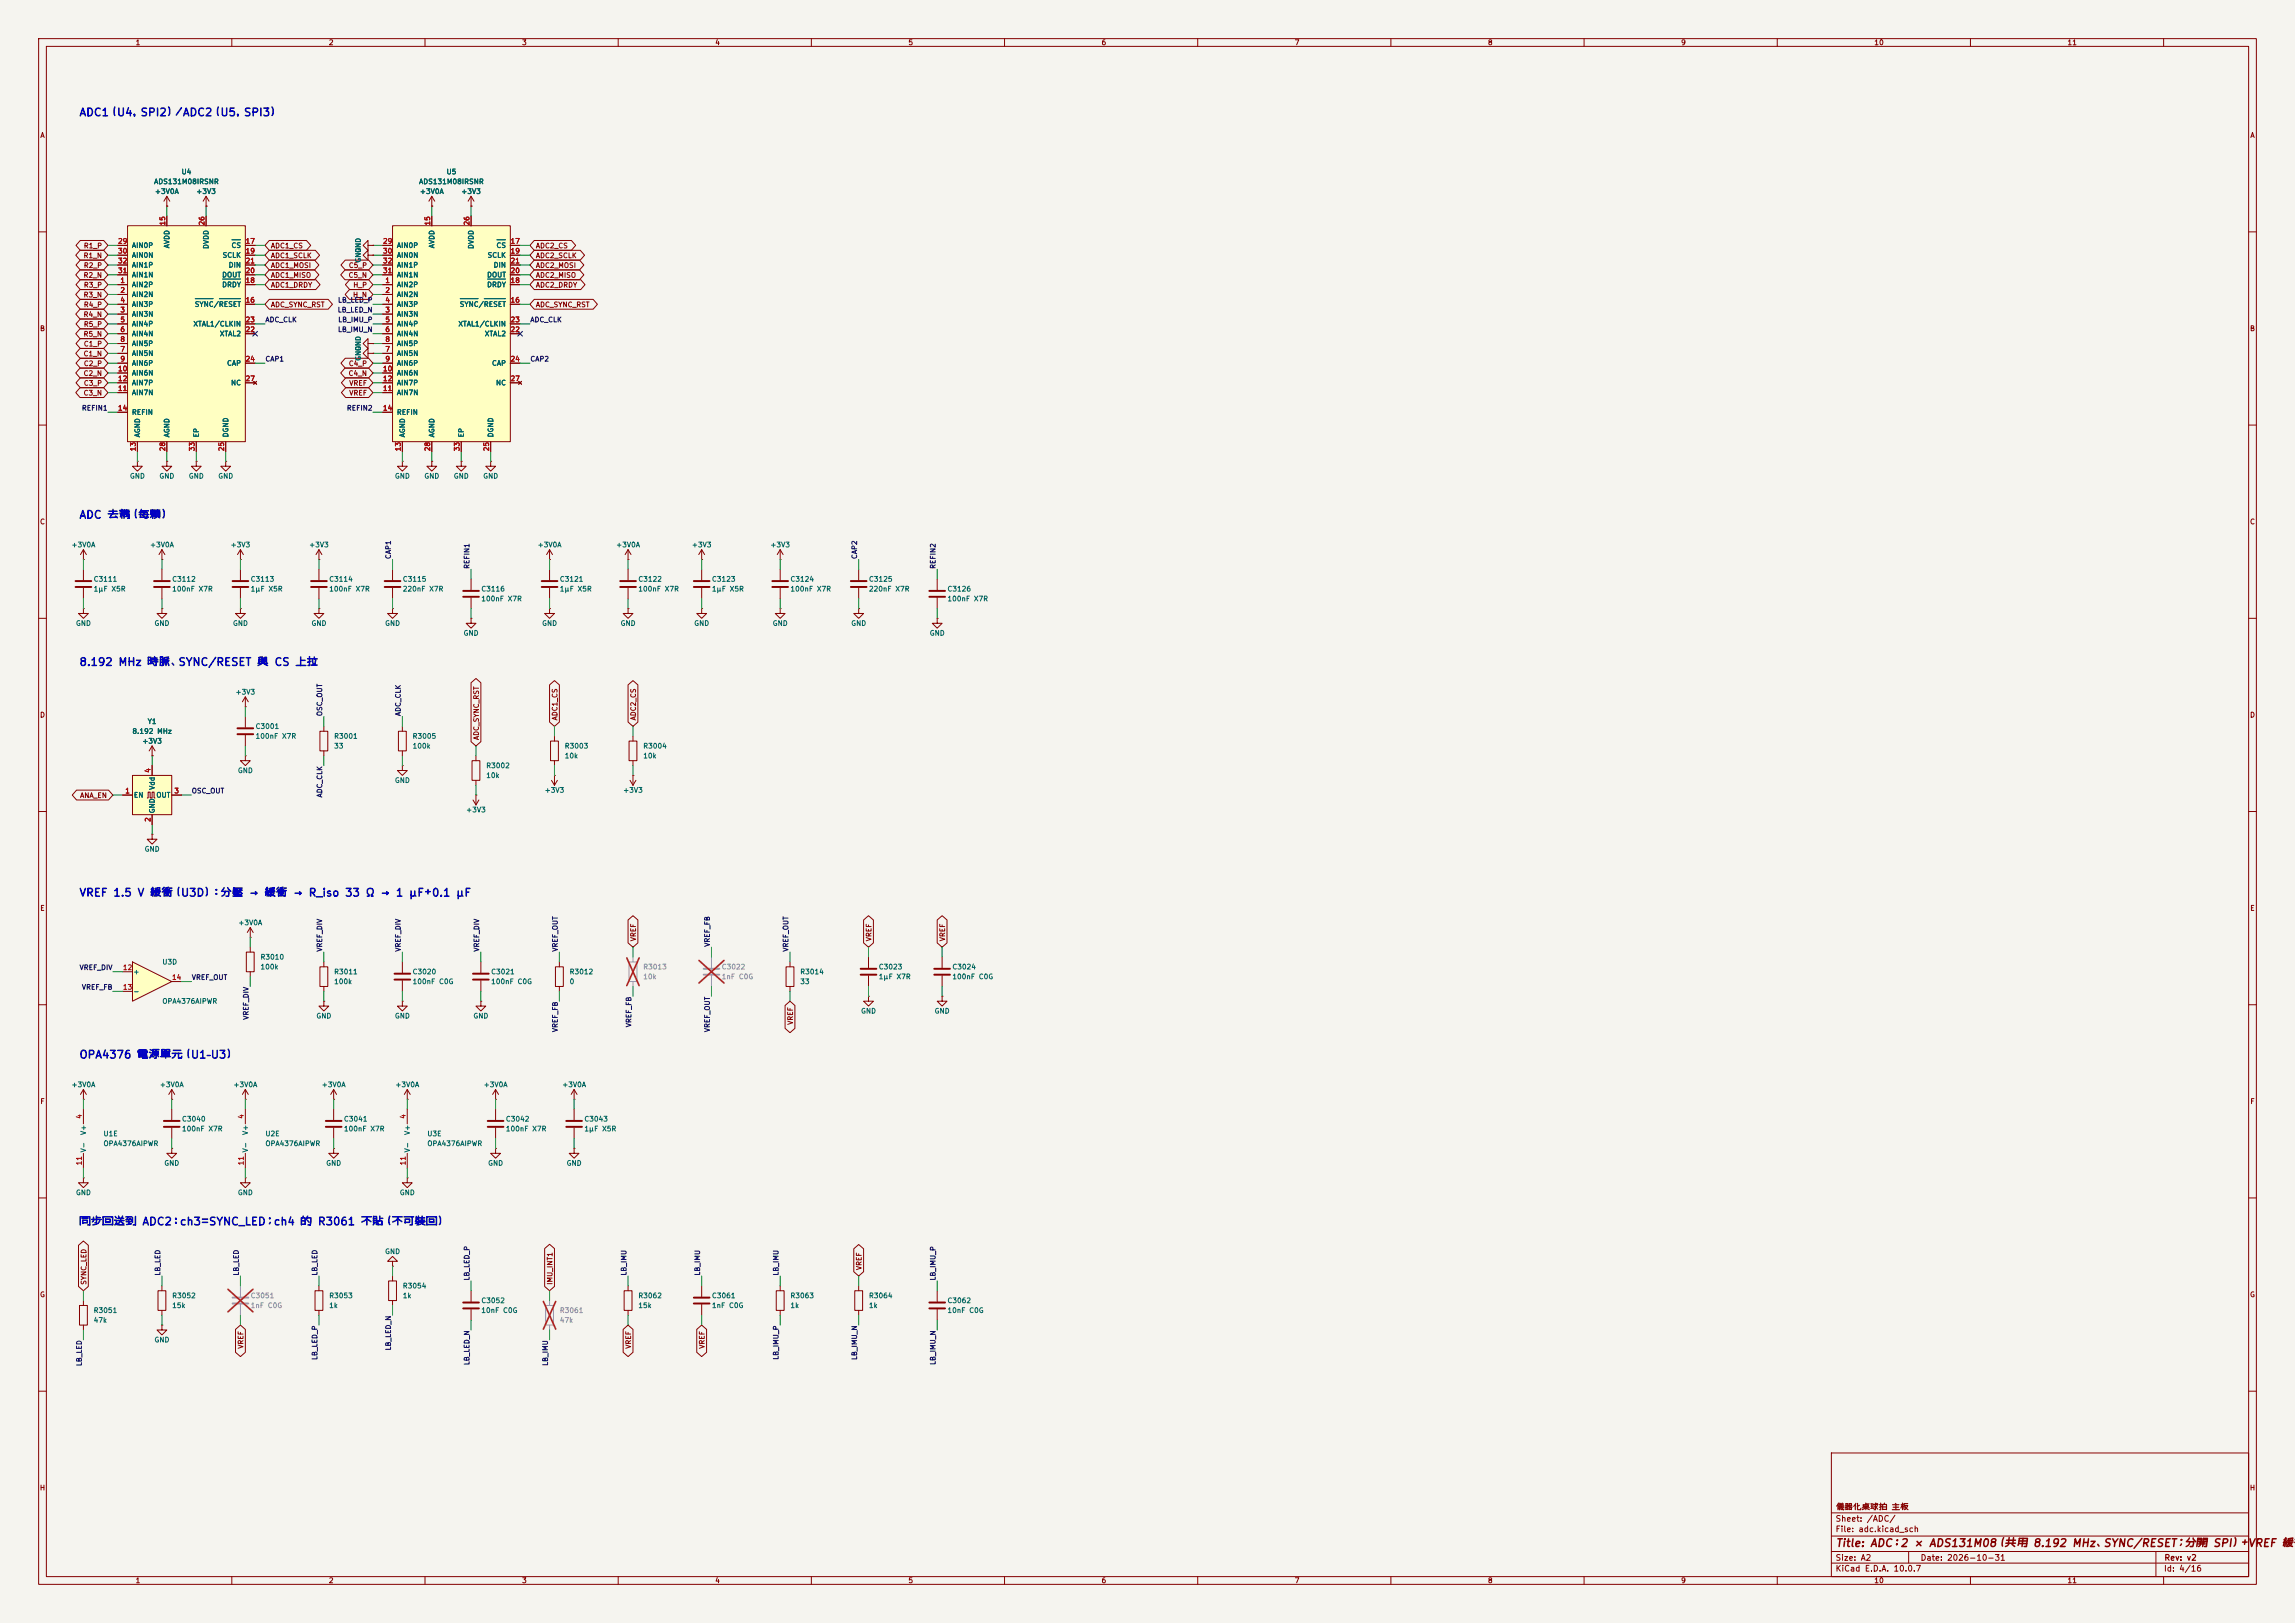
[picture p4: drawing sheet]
<svg xmlns="http://www.w3.org/2000/svg" width="594mm" height="420mm" viewBox="0 0 594 420" stroke-linecap="round" stroke-linejoin="round" font-family="sans-serif">
<defs><g id="words">
<g font-size="2" fill="#0000c2">
<text x="20.4" y="30.6">ADC1（U4，SPI2）／ADC2（U5，SPI3）</text>
<text x="20.4" y="134.7">ADC 去耦（每顆）</text>
<text x="20.4" y="172.8">8.192 MHz 時脈、SYNC/RESET 與 CS 上拉</text>
<text x="20.4" y="232.5">VREF 1.5 V 緩衝（U3D）：分壓 → 緩衝 → R_iso 33 Ω → 1 µF＋0.1 µF</text>
<text x="20.4" y="274.4">OPA4376 電源單元（U1–U3）</text>
<text x="20.4" y="317.6">同步回送到 ADC2：ch3＝SYNC_LED；ch4 的 R3061 不貼（不可裝回）</text>
</g>
<text font-size="2" fill="#840000" x="475" y="400.8">Title: ADC：2 × ADS131M08（共用 8.192 MHz、SYNC/RESET；分開 SPI）＋VREF 緩衝</text>
<g font-size="1.5" fill="#840000">
<text x="475" y="394.1">Sheet: /ADC/</text>
<text x="475.1" y="391.1">儀器化桌球拍 主板</text>
<text x="475" y="396.8">File: adc.kicad_sch</text>
<text x="475" y="407">KiCad E.D.A. 10.0.7</text>
<text x="475" y="404.2">Size: A2</text>
<text x="497" y="404.2">Date: 2026-10-31</text>
<text x="560" y="407">Id: 4/16</text>
<text x="560.1" y="404.2">Rev: v2</text>
</g>
<g font-size="1.3" fill="#840000">
<text x="35" y="12">1</text>
<text x="85" y="12">2</text>
<text x="135" y="12">3</text>
<text x="185" y="12">4</text>
<text x="235" y="12">5</text>
<text x="285" y="12">6</text>
<text x="335" y="12">7</text>
<text x="385" y="12">8</text>
<text x="435" y="12">9</text>
<text x="485" y="12">10</text>
<text x="535" y="12">11</text>
<text x="10.3" y="36">A</text>
<text x="582.3" y="36">A</text>
<text x="21.6" y="64.6">R1_P</text>
<text x="70" y="64.6">ADC1_CS</text>
<text x="138.6" y="64.6">ADC2_CS</text>
<text x="21.5" y="67.1">R1_N</text>
<text x="21.6" y="69.6">R2_P</text>
<text x="70" y="67.1">ADC1_SCLK</text>
<text x="70" y="69.6">ADC1_MOSI</text>
<text x="90.1" y="69.6">C5_P</text>
<text x="138.6" y="67.1">ADC2_SCLK</text>
<text x="138.6" y="69.6">ADC2_MOSI</text>
<text x="21.5" y="72.2">R2_N</text>
<text x="21.5" y="77.3">R3_N</text>
<text x="21.6" y="74.7">R3_P</text>
<text x="70" y="72.2">ADC1_MISO</text>
<text x="70" y="74.7">ADC1_DRDY</text>
<text x="90.1" y="72.2">C5_N</text>
<text x="91.2" y="77.3">H_N</text>
<text x="91.3" y="74.7">H_P</text>
<text x="138.6" y="72.2">ADC2_MISO</text>
<text x="138.6" y="74.7">ADC2_DRDY</text>
<text x="21.5" y="82.3">R4_N</text>
<text x="21.6" y="79.8">R4_P</text>
<text x="70" y="79.8">ADC_SYNC_RST</text>
<text x="138.6" y="79.8">ADC_SYNC_RST</text>
<text x="10.2" y="86">B</text>
<text x="21.5" y="87.4">R5_N</text>
<text x="21.6" y="84.9">R5_P</text>
<text x="21.6" y="90">C1_P</text>
<text x="582.2" y="86">B</text>
<text x="21.5" y="92.5">C1_N</text>
<text x="21.6" y="95">C2_P</text>
<text x="90.1" y="95">C4_P</text>
<text x="21.5" y="97.6">C2_N</text>
<text x="21.6" y="100.1">C3_P</text>
<text x="90.1" y="97.6">C4_N</text>
<text x="90.3" y="100.1">VREF</text>
<text x="21.5" y="102.7">C3_N</text>
<text x="90.3" y="102.7">VREF</text>
<text x="10.2" y="136">C</text>
<text x="582.2" y="136">C</text>
<text x="10.2" y="186">D</text>
<text x="582.2" y="186">D</text>
<text x="124.2" y="191.6" transform="rotate(-90 124.2 191.6)">ADC_SYNC_RST</text>
<text x="144.6" y="186.6" transform="rotate(-90 144.6 186.6)">ADC1_CS</text>
<text x="164.9" y="186.6" transform="rotate(-90 164.9 186.6)">ADC2_CS</text>
<text x="20.6" y="206.8">ANA_EN</text>
<text x="10.3" y="236">E</text>
<text x="582.3" y="236">E</text>
<text x="164.9" y="243.7" transform="rotate(-90 164.9 243.7)">VREF</text>
<text x="225.8" y="243.7" transform="rotate(-90 225.8 243.7)">VREF</text>
<text x="244.9" y="243.7" transform="rotate(-90 244.9 243.7)">VREF</text>
<text x="205.5" y="265.3" transform="rotate(-90 205.5 265.3)">VREF</text>
<text x="10.3" y="286">F</text>
<text x="582.3" y="286">F</text>
<text x="223.3" y="328.8" transform="rotate(-90 223.3 328.8)">VREF</text>
<text x="10.2" y="336">G</text>
<text x="22.6" y="332.6" transform="rotate(-90 22.6 332.6)">SYNC_LED</text>
<text x="143.3" y="332.6" transform="rotate(-90 143.3 332.6)">IMU_INT1</text>
<text x="582.2" y="336">G</text>
<text x="63.3" y="349.2" transform="rotate(-90 63.3 349.2)">VREF</text>
<text x="163.6" y="349.2" transform="rotate(-90 163.6 349.2)">VREF</text>
<text x="182.7" y="349.2" transform="rotate(-90 182.7 349.2)">VREF</text>
<text x="10.2" y="386">H</text>
<text x="582.2" y="386">H</text>
<text x="35" y="410">1</text>
<text x="85" y="410">2</text>
<text x="135" y="410">3</text>
<text x="185" y="410">4</text>
<text x="235" y="410">5</text>
<text x="285" y="410">6</text>
<text x="335" y="410">7</text>
<text x="385" y="410">8</text>
<text x="435" y="410">9</text>
<text x="485" y="410">10</text>
<text x="535" y="410">11</text>
</g>
<g font-size="1.3" fill="#006464">
<text x="39.8" y="48">ADS131M08IRSNR</text>
<text x="46.9" y="45.4">U4</text>
<text x="108.3" y="48">ADS131M08IRSNR</text>
<text x="115.4" y="45.4">U5</text>
<text x="40" y="50.5">+3V0A</text>
<text x="50.7" y="50.5">+3V3</text>
<text x="108.5" y="50.5">+3V0A</text>
<text x="119.3" y="50.5">+3V3</text>
<text x="34" y="64.5">AIN0P</text>
<text x="44.1" y="64.4" transform="rotate(-90 44.1 64.4)">AVDD</text>
<text x="54.3" y="64.6" transform="rotate(-90 54.3 64.6)">DVDD</text>
<text x="59.8" y="64.5">CS</text>
<text x="93.7" y="65.6" transform="rotate(-90 93.7 65.6)">GND</text>
<text x="102.6" y="64.5">AIN0P</text>
<text x="112.7" y="64.4" transform="rotate(-90 112.7 64.4)">AVDD</text>
<text x="122.9" y="64.6" transform="rotate(-90 122.9 64.6)">DVDD</text>
<text x="128.4" y="64.5">CS</text>
<text x="34" y="67">AIN0N</text>
<text x="34" y="69.5">AIN1P</text>
<text x="57.5" y="67">SCLK</text>
<text x="59.1" y="69.5">DIN</text>
<text x="102.6" y="67">AIN0N</text>
<text x="102.6" y="69.5">AIN1P</text>
<text x="126.1" y="67">SCLK</text>
<text x="127.6" y="69.5">DIN</text>
<text x="34" y="74.6">AIN2P</text>
<text x="34" y="77.2">AIN2N</text>
<text x="34" y="72.1">AIN1N</text>
<text x="57.4" y="74.6">DRDY</text>
<text x="57.4" y="72.1">DOUT</text>
<text x="102.6" y="74.6">AIN2P</text>
<text x="102.6" y="77.2">AIN2N</text>
<text x="102.6" y="72.1">AIN1N</text>
<text x="125.9" y="74.6">DRDY</text>
<text x="125.9" y="72.1">DOUT</text>
<text x="34" y="82.2">AIN3N</text>
<text x="34" y="79.7">AIN3P</text>
<text x="50.3" y="79.7">SYNC/RESET</text>
<text x="102.6" y="82.2">AIN3N</text>
<text x="102.6" y="79.7">AIN3P</text>
<text x="118.9" y="79.7">SYNC/RESET</text>
<text x="34" y="84.8">AIN4P</text>
<text x="34" y="87.3">AIN4N</text>
<text x="34" y="89.9">AIN5P</text>
<text x="49.9" y="84.8">XTAL1/CLKIN</text>
<text x="56.8" y="87.3">XTAL2</text>
<text x="102.6" y="84.8">AIN4P</text>
<text x="102.6" y="87.3">AIN4N</text>
<text x="102.6" y="89.9">AIN5P</text>
<text x="118.5" y="84.8">XTAL1/CLKIN</text>
<text x="125.3" y="87.3">XTAL2</text>
<text x="34" y="92.4">AIN5N</text>
<text x="34" y="94.9">AIN6P</text>
<text x="58.6" y="94.9">CAP</text>
<text x="93.7" y="91" transform="rotate(-90 93.7 91)">GND</text>
<text x="102.6" y="92.4">AIN5N</text>
<text x="102.6" y="94.9">AIN6P</text>
<text x="127.2" y="94.9">CAP</text>
<text x="34" y="97.5">AIN6N</text>
<text x="34" y="100">AIN7P</text>
<text x="59.7" y="100">NC</text>
<text x="102.6" y="97.5">AIN6N</text>
<text x="102.6" y="100">AIN7P</text>
<text x="128.2" y="100">NC</text>
<text x="34" y="102.6">AIN7N</text>
<text x="34" y="107.6">REFIN</text>
<text x="102.6" y="102.6">AIN7N</text>
<text x="102.6" y="107.6">REFIN</text>
<text x="36.5" y="113.3" transform="rotate(-90 36.5 113.3)">AGND</text>
<text x="44.1" y="113.3" transform="rotate(-90 44.1 113.3)">AGND</text>
<text x="51.8" y="113.3" transform="rotate(-90 51.8 113.3)">EP</text>
<text x="59.4" y="113.3" transform="rotate(-90 59.4 113.3)">DGND</text>
<text x="105.1" y="113.3" transform="rotate(-90 105.1 113.3)">AGND</text>
<text x="112.7" y="113.3" transform="rotate(-90 112.7 113.3)">AGND</text>
<text x="120.3" y="113.3" transform="rotate(-90 120.3 113.3)">EP</text>
<text x="128" y="113.3" transform="rotate(-90 128 113.3)">DGND</text>
<text x="33.5" y="124.2">GND</text>
<text x="41.1" y="124.2">GND</text>
<text x="48.7" y="124.2">GND</text>
<text x="56.4" y="124.2">GND</text>
<text x="102.1" y="124.2">GND</text>
<text x="109.7" y="124.2">GND</text>
<text x="117.3" y="124.2">GND</text>
<text x="124.9" y="124.2">GND</text>
<text x="18.4" y="141.9">+3V0A</text>
<text x="38.7" y="141.9">+3V0A</text>
<text x="59.6" y="141.9">+3V3</text>
<text x="79.9" y="141.9">+3V3</text>
<text x="139" y="141.9">+3V0A</text>
<text x="159.3" y="141.9">+3V0A</text>
<text x="178.9" y="141.9">+3V3</text>
<text x="199.3" y="141.9">+3V3</text>
<text x="24.1" y="150.8">C3111</text>
<text x="24.1" y="153.4">1µF X5R</text>
<text x="44.4" y="150.8">C3112</text>
<text x="44.4" y="153.4">100nF X7R</text>
<text x="64.8" y="150.8">C3113</text>
<text x="64.8" y="153.4">1µF X5R</text>
<text x="85.1" y="150.8">C3114</text>
<text x="85.1" y="153.4">100nF X7R</text>
<text x="104.1" y="150.8">C3115</text>
<text x="104.1" y="153.4">220nF X7R</text>
<text x="124.4" y="153.4">C3116</text>
<text x="124.4" y="155.9">100nF X7R</text>
<text x="144.8" y="150.8">C3121</text>
<text x="144.8" y="153.4">1µF X5R</text>
<text x="165.1" y="150.8">C3122</text>
<text x="165.1" y="153.4">100nF X7R</text>
<text x="184.1" y="150.8">C3123</text>
<text x="184.1" y="153.4">1µF X5R</text>
<text x="204.5" y="150.8">C3124</text>
<text x="204.5" y="153.4">100nF X7R</text>
<text x="224.8" y="150.8">C3125</text>
<text x="224.8" y="153.4">220nF X7R</text>
<text x="245.1" y="153.4">C3126</text>
<text x="245.1" y="155.9">100nF X7R</text>
<text x="19.5" y="162.3">GND</text>
<text x="39.8" y="162.3">GND</text>
<text x="60.2" y="162.3">GND</text>
<text x="80.5" y="162.3">GND</text>
<text x="99.5" y="162.3">GND</text>
<text x="119.9" y="164.8">GND</text>
<text x="140.2" y="162.3">GND</text>
<text x="160.5" y="162.3">GND</text>
<text x="179.5" y="162.3">GND</text>
<text x="199.9" y="162.3">GND</text>
<text x="220.2" y="162.3">GND</text>
<text x="240.5" y="164.8">GND</text>
<text x="60.8" y="180">+3V3</text>
<text x="34.1" y="190.2">8.192 MHz</text>
<text x="38.1" y="187.7">Y1</text>
<text x="66" y="188.9">C3001</text>
<text x="66" y="191.5">100nF X7R</text>
<text x="86.3" y="191.5">R3001</text>
<text x="106.7" y="191.5">R3005</text>
<text x="36.7" y="192.7">+3V3</text>
<text x="86.3" y="194">33</text>
<text x="106.7" y="194">100k</text>
<text x="146" y="194">R3003</text>
<text x="146" y="196.5">10k</text>
<text x="166.4" y="194">R3004</text>
<text x="166.4" y="196.5">10k</text>
<text x="61.4" y="200.4">GND</text>
<text x="102.1" y="202.9">GND</text>
<text x="125.7" y="199.1">R3002</text>
<text x="125.7" y="201.6">10k</text>
<text x="34.5" y="206.7">EN</text>
<text x="40.3" y="204.5" transform="rotate(-90 40.3 204.5)">Vdd</text>
<text x="40.3" y="206.7">OUT</text>
<text x="140.8" y="205.4">+3V3</text>
<text x="161.2" y="205.4">+3V3</text>
<text x="40.3" y="210.6" transform="rotate(-90 40.3 210.6)">GND</text>
<text x="120.5" y="210.5">+3V3</text>
<text x="37.3" y="220.7">GND</text>
<text x="61.6" y="239.7">+3V0A</text>
<text x="41.9" y="249.9">U3D</text>
<text x="67.3" y="248.6">R3010</text>
<text x="67.3" y="251.2">100k</text>
<text x="227.3" y="251.2">C3023</text>
<text x="246.4" y="251.2">C3024</text>
<text x="34.4" y="252.4">+</text>
<text x="34.4" y="257.5">-</text>
<text x="86.3" y="252.4">R3011</text>
<text x="86.3" y="255">100k</text>
<text x="106.7" y="252.4">C3020</text>
<text x="106.7" y="255">100nF C0G</text>
<text x="127" y="252.4">C3021</text>
<text x="127" y="255">100nF C0G</text>
<text x="147.3" y="252.4">R3012</text>
<text x="147.3" y="255">0</text>
<text x="207" y="252.4">R3014</text>
<text x="207" y="255">33</text>
<text x="227.3" y="253.7">1µF X7R</text>
<text x="246.4" y="253.7">100nF C0G</text>
<text x="41.9" y="260">OPA4376AIPWR</text>
<text x="81.8" y="263.9">GND</text>
<text x="102.1" y="263.9">GND</text>
<text x="122.4" y="263.9">GND</text>
<text x="222.7" y="262.6">GND</text>
<text x="241.8" y="262.6">GND</text>
<text x="18.4" y="281.6">+3V0A</text>
<text x="41.2" y="281.6">+3V0A</text>
<text x="60.3" y="281.6">+3V0A</text>
<text x="83.1" y="281.6">+3V0A</text>
<text x="102.2" y="281.6">+3V0A</text>
<text x="125.1" y="281.6">+3V0A</text>
<text x="145.4" y="281.6">+3V0A</text>
<text x="22.6" y="293.8" transform="rotate(-90 22.6 293.8)">V+</text>
<text x="47" y="290.5">C3040</text>
<text x="47" y="293.1">100nF X7R</text>
<text x="64.5" y="293.8" transform="rotate(-90 64.5 293.8)">V+</text>
<text x="88.9" y="290.5">C3041</text>
<text x="88.9" y="293.1">100nF X7R</text>
<text x="106.4" y="293.8" transform="rotate(-90 106.4 293.8)">V+</text>
<text x="130.8" y="290.5">C3042</text>
<text x="130.8" y="293.1">100nF X7R</text>
<text x="151.1" y="290.5">C3043</text>
<text x="151.1" y="293.1">1µF X5R</text>
<text x="22.6" y="298.3" transform="rotate(-90 22.6 298.3)">V-</text>
<text x="26.7" y="294.3">U1E</text>
<text x="26.7" y="296.9">OPA4376AIPWR</text>
<text x="64.5" y="298.3" transform="rotate(-90 64.5 298.3)">V-</text>
<text x="68.6" y="294.3">U2E</text>
<text x="68.6" y="296.9">OPA4376AIPWR</text>
<text x="106.4" y="298.3" transform="rotate(-90 106.4 298.3)">V-</text>
<text x="110.5" y="294.3">U3E</text>
<text x="110.5" y="296.9">OPA4376AIPWR</text>
<text x="42.4" y="302">GND</text>
<text x="84.3" y="302">GND</text>
<text x="126.2" y="302">GND</text>
<text x="146.5" y="302">GND</text>
<text x="19.5" y="309.6">GND</text>
<text x="61.4" y="309.6">GND</text>
<text x="103.3" y="309.6">GND</text>
<text x="99.5" y="324.8">GND</text>
<text x="104.1" y="333.7">R3054</text>
<text x="24.1" y="340.1">R3051</text>
<text x="44.4" y="336.2">R3052</text>
<text x="44.4" y="338.8">15k</text>
<text x="85.1" y="336.2">R3053</text>
<text x="85.1" y="338.8">1k</text>
<text x="104.1" y="336.2">1k</text>
<text x="124.4" y="337.5">C3052</text>
<text x="124.4" y="340.1">10nF C0G</text>
<text x="165.1" y="336.2">R3062</text>
<text x="165.1" y="338.8">15k</text>
<text x="184.1" y="336.2">C3061</text>
<text x="184.1" y="338.8">1nF C0G</text>
<text x="204.5" y="336.2">R3063</text>
<text x="204.5" y="338.8">1k</text>
<text x="224.8" y="336.2">R3064</text>
<text x="224.8" y="338.8">1k</text>
<text x="245.1" y="337.5">C3062</text>
<text x="245.1" y="340.1">10nF C0G</text>
<text x="24.1" y="342.6">47k</text>
<text x="39.8" y="347.7">GND</text>
</g>
<g font-size="1.3" fill="#a90000">
<text x="43" y="58.5" transform="rotate(-90 43 58.5)">15</text>
<text x="53.2" y="58.5" transform="rotate(-90 53.2 58.5)">26</text>
<text x="111.6" y="58.5" transform="rotate(-90 111.6 58.5)">15</text>
<text x="121.8" y="58.5" transform="rotate(-90 121.8 58.5)">26</text>
<text x="30.4" y="63.4">29</text>
<text x="30.4" y="65.9">30</text>
<text x="63.4" y="63.4">17</text>
<text x="63.4" y="65.9">19</text>
<text x="99" y="63.4">29</text>
<text x="99" y="65.9">30</text>
<text x="132" y="63.4">17</text>
<text x="132" y="65.9">19</text>
<text x="30.4" y="71">31</text>
<text x="30.4" y="68.4">32</text>
<text x="63.4" y="71">20</text>
<text x="63.4" y="68.4">21</text>
<text x="99" y="71">31</text>
<text x="99" y="68.4">32</text>
<text x="132" y="71">20</text>
<text x="132" y="68.4">21</text>
<text x="31" y="73.5">1</text>
<text x="31" y="76.1">2</text>
<text x="63.4" y="73.5">18</text>
<text x="99.6" y="73.5">1</text>
<text x="99.6" y="76.1">2</text>
<text x="132" y="73.5">18</text>
<text x="31" y="81.1">3</text>
<text x="31" y="78.6">4</text>
<text x="31" y="83.7">5</text>
<text x="63.4" y="78.6">16</text>
<text x="63.4" y="83.7">23</text>
<text x="99.6" y="81.1">3</text>
<text x="99.6" y="78.6">4</text>
<text x="99.6" y="83.7">5</text>
<text x="132" y="78.6">16</text>
<text x="132" y="83.7">23</text>
<text x="31" y="86.2">6</text>
<text x="31" y="88.8">8</text>
<text x="63.4" y="86.2">22</text>
<text x="99.6" y="86.2">6</text>
<text x="99.6" y="88.8">8</text>
<text x="132" y="86.2">22</text>
<text x="31" y="91.3">7</text>
<text x="31" y="93.8">9</text>
<text x="63.4" y="93.8">24</text>
<text x="99.6" y="91.3">7</text>
<text x="99.6" y="93.8">9</text>
<text x="132" y="93.8">24</text>
<text x="30.4" y="96.4">10</text>
<text x="30.4" y="101.5">11</text>
<text x="30.4" y="98.9">12</text>
<text x="63.4" y="98.9">27</text>
<text x="99" y="96.4">10</text>
<text x="99" y="101.5">11</text>
<text x="99" y="98.9">12</text>
<text x="132" y="98.9">27</text>
<text x="30.4" y="106.5">14</text>
<text x="99" y="106.5">14</text>
<text x="35.4" y="116.9" transform="rotate(-90 35.4 116.9)">13</text>
<text x="43" y="116.9" transform="rotate(-90 43 116.9)">28</text>
<text x="50.7" y="116.9" transform="rotate(-90 50.7 116.9)">33</text>
<text x="58.3" y="116.9" transform="rotate(-90 58.3 116.9)">25</text>
<text x="104" y="116.9" transform="rotate(-90 104 116.9)">13</text>
<text x="111.6" y="116.9" transform="rotate(-90 111.6 116.9)">28</text>
<text x="119.2" y="116.9" transform="rotate(-90 119.2 116.9)">33</text>
<text x="126.9" y="116.9" transform="rotate(-90 126.9 116.9)">25</text>
<text x="39.2" y="200.1" transform="rotate(-90 39.2 200.1)">4</text>
<text x="32.3" y="205.6">1</text>
<text x="45" y="205.6">3</text>
<text x="39.2" y="212.8" transform="rotate(-90 39.2 212.8)">2</text>
<text x="31.7" y="251.3">12</text>
<text x="31.7" y="256.4">13</text>
<text x="44.4" y="253.9">14</text>
<text x="21.5" y="289.7" transform="rotate(-90 21.5 289.7)">4</text>
<text x="63.4" y="289.7" transform="rotate(-90 63.4 289.7)">4</text>
<text x="105.3" y="289.7" transform="rotate(-90 105.3 289.7)">4</text>
<text x="21.5" y="301.7" transform="rotate(-90 21.5 301.7)">11</text>
<text x="63.4" y="301.7" transform="rotate(-90 63.4 301.7)">11</text>
<text x="105.3" y="301.7" transform="rotate(-90 105.3 301.7)">11</text>
</g>
<g font-size="1.3" fill="#0f0f0f">
<text x="68.6" y="83.7">ADC_CLK</text>
<text x="87.3" y="81.2">LB_LED_N</text>
<text x="87.3" y="78.6">LB_LED_P</text>
<text x="87.4" y="83.7">LB_IMU_P</text>
<text x="137.1" y="83.7">ADC_CLK</text>
<text x="87.3" y="86.2">LB_IMU_N</text>
<text x="68.6" y="93.9">CAP1</text>
<text x="137.1" y="93.9">CAP2</text>
<text x="21.1" y="106.6">REFIN1</text>
<text x="89.6" y="106.6">REFIN2</text>
<text x="101.5" y="144.8" transform="rotate(-90 101.5 144.8)">CAP1</text>
<text x="121.8" y="147.3" transform="rotate(-90 121.8 147.3)">REFIN1</text>
<text x="222.1" y="144.8" transform="rotate(-90 222.1 144.8)">CAP2</text>
<text x="242.4" y="147.3" transform="rotate(-90 242.4 147.3)">REFIN2</text>
<text x="83.7" y="185.4" transform="rotate(-90 83.7 185.4)">OSC_OUT</text>
<text x="104" y="185.4" transform="rotate(-90 104 185.4)">ADC_CLK</text>
<text x="49.5" y="205.6">OSC_OUT</text>
<text x="83.7" y="206.5" transform="rotate(-90 83.7 206.5)">ADC_CLK</text>
<text x="184" y="245.1" transform="rotate(-90 184 245.1)">VREF_FB</text>
<text x="20.5" y="251.3">VREF_DIV</text>
<text x="83.7" y="246.4" transform="rotate(-90 83.7 246.4)">VREF_DIV</text>
<text x="104" y="246.4" transform="rotate(-90 104 246.4)">VREF_DIV</text>
<text x="124.3" y="246.4" transform="rotate(-90 124.3 246.4)">VREF_DIV</text>
<text x="144.7" y="246.4" transform="rotate(-90 144.7 246.4)">VREF_OUT</text>
<text x="204.3" y="246.4" transform="rotate(-90 204.3 246.4)">VREF_OUT</text>
<text x="21.1" y="256.4">VREF_FB</text>
<text x="49.5" y="253.9">VREF_OUT</text>
<text x="64.6" y="264" transform="rotate(-90 64.6 264)">VREF_DIV</text>
<text x="144.7" y="267.2" transform="rotate(-90 144.7 267.2)">VREF_FB</text>
<text x="163.7" y="266" transform="rotate(-90 163.7 266)">VREF_FB</text>
<text x="184" y="267.2" transform="rotate(-90 184 267.2)">VREF_OUT</text>
<text x="41.8" y="330.2" transform="rotate(-90 41.8 330.2)">LB_LED</text>
<text x="62.1" y="330.2" transform="rotate(-90 62.1 330.2)">LB_LED</text>
<text x="82.4" y="330.2" transform="rotate(-90 82.4 330.2)">LB_LED</text>
<text x="121.8" y="331.5" transform="rotate(-90 121.8 331.5)">LB_LED_P</text>
<text x="162.4" y="330.2" transform="rotate(-90 162.4 330.2)">LB_IMU</text>
<text x="181.5" y="330.2" transform="rotate(-90 181.5 330.2)">LB_IMU</text>
<text x="201.8" y="330.2" transform="rotate(-90 201.8 330.2)">LB_IMU</text>
<text x="242.4" y="331.5" transform="rotate(-90 242.4 331.5)">LB_IMU_P</text>
<text x="21.5" y="353.7" transform="rotate(-90 21.5 353.7)">LB_LED</text>
<text x="82.4" y="352.1" transform="rotate(-90 82.4 352.1)">LB_LED_P</text>
<text x="101.5" y="349.6" transform="rotate(-90 101.5 349.6)">LB_LED_N</text>
<text x="121.8" y="353.4" transform="rotate(-90 121.8 353.4)">LB_LED_N</text>
<text x="142.1" y="353.6" transform="rotate(-90 142.1 353.6)">LB_IMU</text>
<text x="201.8" y="352" transform="rotate(-90 201.8 352)">LB_IMU_P</text>
<text x="222.1" y="352.1" transform="rotate(-90 222.1 352.1)">LB_IMU_N</text>
<text x="242.4" y="353.3" transform="rotate(-90 242.4 353.3)">LB_IMU_N</text>
</g>
<g font-size="1.3" fill="#939391">
<text x="166.4" y="251.2">R3013</text>
<text x="186.7" y="251.2">C3022</text>
<text x="166.4" y="253.7">10k</text>
<text x="186.7" y="253.7">1nF C0G</text>
<text x="64.8" y="336.2">C3051</text>
<text x="64.8" y="338.8">1nF C0G</text>
<text x="144.8" y="340.1">R3061</text>
<text x="144.8" y="342.6">47k</text>
</g>
</g></defs>
<path d="M0 0h594v420h-594z" fill="#f5f4ef" stroke="#f5f4ef" stroke-width=".26"/>
<g fill="none" stroke="#840000" stroke-width=".26">
<path d="M10 10h574v400h-574zM12 12h570v396h-570zM60 10v2M110 10v2M160 10v2M210 10v2M260 10v2M310 10v2M360 10v2M410 10v2M460 10v2M510 10v2"/>
<path d="M560 10v2M10 60h2M582 60h2M10 110h2M35.6 119.4v1.3h1.2l-1.2 1.2-1.3-1.2h1.3M35.6 119.4h.1M582 110h2M10 160h2M582 160h2M10 210h2M582 210h2M10 260h2"/>
<path d="M582 260h2M10 310h2M582 310h2M10 360h2M474 376h108v32h-108zM582 360h2M474 397.5h108M474 391.5h108M60 408v2M110 408v2M160 408v2M210 408v2"/>
<path d="M260 408v2M310 408v2M360 408v2M410 408v2M460 408v2M474 404.5h108M474 401.5h108M494 401.5v3M510 408v2M558 401.5v6.5M560 408v2"/>
</g>
<path d="M34.3 200.7h10.1v10.1h-10.1z" fill="#ffffc2"/>
<path d="M62.2 147.3v2.8M62.2 152.1v2.8M39.4 198.1v2.6M63.5 195.6v1.3h1.3l-1.3 1.2-1.3-1.2h1.3M63.5 195.6h.1M31.7 205.7h2.6M34.3 200.7h10.1v10.1h-10.1zM38.1 206.5h.3v-1.5h.5v1.5h.5v-1.5h.5v1.5h.2M39.4 210.8v2.6M44.4 205.7h2.6M83.8 259.1v1.3h1.3l-1.3 1.2-1.3-1.2h1.3M83.8 259.1h.1" fill="none" stroke="#840000" stroke-width=".26"/>
<path d="M60.2 150.4h4.1M60.2 151.9h4.1" fill="none" stroke="#840000" stroke-width=".51"/>
<path d="M33 58.4h30.5v55.9h-30.5z" fill="#ffffc2"/>
<g fill="none" stroke="#840000" stroke-width=".26">
<path d="M33 58.4h30.5v55.9h-30.5zM43.2 53.3h.1M43.2 50.8v2.5M43.2 55.9v2.5M43.2 50.8l-.8 1.3M43.2 50.8l.7 1.3M53.3 53.3h.1M53.3 50.8v2.5M53.3 55.9v2.5M53.3 50.8l-.7 1.3M53.3 50.8l.8 1.3M111.8 53.3h.1"/>
<path d="M111.8 50.8l-.8 1.3M111.8 50.8l.7 1.3M111.8 50.8v2.5M121.9 53.3h.1M121.9 50.8v2.5M121.9 50.8l-.7 1.3M121.9 50.8l.8 1.3M30.5 73.7h2.5M30.5 76.2h2.5M30.5 78.7h2.5M30.5 63.5h2.5M30.5 66h2.5"/>
<path d="M30.5 71.1h2.5M30.5 68.6h2.5M63.5 73.7h2.5M63.5 78.7h2.5M63.5 63.5h2.5M63.5 66h2.5M63.5 71.1h2.5M63.5 68.6h2.5M95.2 63.5v-1.3l-1.2 1.3 1.2 1.3v-1.3h1.3M95.2 66v-1.2l-1.2 1.2 1.2 1.3v-1.3h1.3M96.5 63.5h.1M96.5 66h.1"/>
<path d="M30.5 81.3h2.5M30.5 83.8h2.5M30.5 86.4h2.5M30.5 91.4h2.5M30.5 88.9h2.5M30.5 94h2.5M30.5 96.5h2.5M30.5 99.1h2.5M63.5 83.8h2.5M63.5 86.4h2.5M63.5 94h2.5M63.5 99.1h2.5"/>
<path d="M65.7 98.7l.7 .7M66.4 98.7l-.7 .7M95.2 88.9v-1.3l-1.2 1.3 1.2 1.3v-1.3h1.3M95.2 91.4v-1.2l-1.2 1.2 1.2 1.3v-1.3h1.3M96.5 88.9h.1M96.5 91.4h.1M30.5 101.6h2.5M30.5 106.7h2.5M35.6 114.3v2.5M43.2 114.3v2.5M50.8 119.4v1.3h1.3l-1.3 1.2-1.3-1.2h1.3M50.8 119.4h.1"/>
<path d="M50.8 114.3v2.5M58.4 119.4v1.3h1.3l-1.3 1.2-1.3-1.2h1.3M58.4 119.4h.1M58.4 114.3v2.5M104.1 119.4v1.3h1.3l-1.3 1.2-1.2-1.2h1.2M104.1 119.4h.1M111.8 119.4v1.3h1.2l-1.2 1.2-1.3-1.2h1.3M111.8 119.4h.1M119.4 119.4v1.3h1.2l-1.2 1.2-1.3-1.2h1.3M119.4 119.4h.1M127 119.4v1.3h1.3l-1.3 1.2-1.3-1.2h1.3M127 119.4h.1"/>
<path d="M21.6 157.5v1.3h1.3l-1.3 1.2-1.3-1.2h1.3M21.6 157.5h.1M21.6 144.8h.1M21.6 142.2v2.6M21.6 147.3v2.8M21.6 152.1v2.8M21.6 142.2l-.8 1.3M21.6 142.2l.8 1.3M41.9 147.3v2.8M41.9 152.1v2.8M62.2 144.8h.1M62.2 142.2l-.7 1.3"/>
<path d="M62.2 142.2l.8 1.3M62.2 142.2v2.6M101.6 157.5v1.3h1.3l-1.3 1.2-1.3-1.2h1.3M101.6 157.5h.1M101.6 147.3v2.8M101.6 152.1v2.8M121.9 149.9v2.8M121.9 154.7v2.8M142.2 144.8h.1M142.2 157.5v1.3h1.3l-1.3 1.2-1.2-1.2h1.2M142.2 157.5h.1M142.2 142.2v2.6"/>
<path d="M142.2 147.3v2.8M142.2 152.1v2.8M142.2 142.2l-.7 1.3M142.2 142.2l.8 1.3M162.6 144.8h.1M162.6 157.5v1.3h1.2l-1.2 1.2-1.3-1.2h1.3M162.6 157.5h.1M162.6 142.2l-.8 1.3M162.6 142.2l.7 1.3M162.6 142.2v2.6M181.6 144.8h.1M181.6 142.2l-.8 1.3"/>
<path d="M181.6 142.2l.8 1.3M181.6 142.2v2.6M242.6 149.9v2.8M242.6 154.7v2.8M121.9 160v1.3h1.3l-1.3 1.3-1.3-1.3h1.3M121.9 160h.1M242.6 160v1.3h1.2l-1.2 1.3-1.3-1.3h1.3M242.6 160h.1M39.4 195.6h.1M39.4 193l-.8 1.3M39.4 193l.7 1.3M39.4 193v2.6"/>
<path d="M142.5 191.8h2v5.1h-2zM143.5 190.5v1.3M143.5 196.9v1.2M162.8 191.8h2v5.1h-2zM163.8 190.5v1.3M163.8 196.9v1.2M142.7 201.9l.8 1.3M143.5 200.7h.1M143.5 200.7v2.5M144.3 201.9l-.8 1.3M163.1 201.9l.7 1.3M163.8 200.7h.1"/>
<path d="M163.8 200.7v2.5M164.6 201.9l-.8 1.3M63.8 246.4h2v5.1h-2zM64.8 242.6h.1M64.8 240l-.8 1.3M64.8 240l.7 1.3M64.8 240v2.6M64.8 245.1v1.3M64.8 251.5v1.2M82.8 250.2h2v5.1h-2zM83.8 248.9v1.3M83.8 255.3v1.2"/>
<path d="M104.1 259.1v1.3h1.3l-1.3 1.2-1.2-1.2h1.2M104.1 259.1h.1M104.1 248.9v2.8M104.1 253.7v2.8M203.5 250.2h2v5.1h-2zM204.5 248.9v1.3M204.5 255.3v1.2M224.8 257.8v1.3h1.3l-1.3 1.3-1.3-1.3h1.3M224.8 257.8h.1M224.8 247.7v2.7M224.8 252.5v2.8M243.8 257.8v1.3h1.3l-1.3 1.3-1.2-1.3h1.2"/>
<path d="M243.8 257.8h.1M243.8 247.7v2.7M243.8 252.5v2.8M21.6 284.5h.1M21.6 281.9v2.6M21.6 287v3.8M21.6 298.5v3.8M21.6 281.9l-.8 1.3M21.6 281.9l.8 1.3M44.4 297.2v1.3h1.3l-1.3 1.2-1.2-1.2h1.2M44.4 297.2h.1M44.4 284.5h.1"/>
<path d="M44.4 281.9l-.7 1.3M44.4 281.9l.8 1.3M44.4 281.9v2.6M44.4 287v2.8M44.4 291.8v2.8M63.5 284.5h.1M63.5 281.9l-.8 1.3M63.5 281.9l.8 1.3M63.5 281.9v2.6M63.5 287v3.8M63.5 298.5v3.8M86.4 284.5h.1"/>
<path d="M86.4 297.2v1.3h1.2l-1.2 1.2-1.3-1.2h1.3M86.4 297.2h.1M86.4 281.9v2.6M86.4 287v2.8M86.4 291.8v2.8M86.4 281.9l-.8 1.3M86.4 281.9l.7 1.3M105.4 284.5h.1M105.4 281.9l-.8 1.3M105.4 281.9l.8 1.3M105.4 281.9v2.6M105.4 287v3.8"/>
<path d="M105.4 298.5v3.8M128.3 284.5h.1M128.3 297.2v1.3h1.2l-1.2 1.2-1.3-1.2h1.3M128.3 297.2h.1M128.3 281.9v2.6M128.3 287v2.8M128.3 291.8v2.8M128.3 281.9l-.8 1.3M128.3 281.9l.7 1.3M21.6 304.8v1.3h1.3l-1.3 1.2-1.3-1.2h1.3M21.6 304.8h.1M63.5 304.8v1.3h1.3l-1.3 1.2-1.3-1.2h1.3"/>
<path d="M63.5 304.8h.1M105.4 304.8v1.3h1.3l-1.3 1.2-1.3-1.2h1.3M105.4 304.8h.1M20.6 337.8h2v5.1h-2zM21.6 336.6v1.2M40.9 334h2v5.1h-2zM41.9 332.7v1.3M41.9 339.1v1.3M81.5 334h2.1v5.1h-2.1zM82.5 332.7v1.3M82.5 339.1v1.3M100.6 331.5h2v5.1h-2z"/>
<path d="M101.6 330.2v1.3M101.6 336.6v1.2M121.9 334v2.8M121.9 338.8v2.8M161.5 334h2.1v5.1h-2.1zM162.6 332.7v1.3M162.6 339.1v1.3M181.6 332.7v2.8M181.6 337.6v2.8M200.9 334h2v5.1h-2zM201.9 332.7v1.3M201.9 339.1v1.3"/>
<path d="M221.2 334h2.1v5.1h-2.1zM222.2 332.7v1.3M222.2 339.1v1.3M242.6 334v2.8M242.6 338.8v2.8M21.6 342.9v1.3M41.9 342.9v1.3h1.3l-1.3 1.2-1.3-1.2h1.3M41.9 342.9h.1"/>
</g>
<path d="M50.5 77.3h4.7M56.8 77.3h5.5M57.6 72.2h4.7M60 62.1h2.3" fill="none" stroke="#006464" stroke-width=".26"/>
<g fill="none" stroke="#840000" stroke-width=".51">
<path d="M19.6 150.4h4M19.6 151.9h4M39.9 150.4h4M39.9 151.9h4M99.6 150.4h4M99.6 151.9h4M119.9 152.9h4.1M119.9 154.4h4.1M140.2 150.4h4.1M140.2 151.9h4.1M240.5 152.9h4.1M240.5 154.4h4.1"/>
<path d="M102.1 252h4.1M102.1 253.5h4.1M222.8 250.7h4M222.8 252.2h4M241.8 250.7h4.1M241.8 252.2h4.1M42.4 290.1h4.1M42.4 291.6h4.1M84.3 290.1h4.1M84.3 291.6h4.1M126.2 290.1h4.1M126.2 291.6h4.1"/>
<path d="M119.9 337.1h4.1M119.9 338.6h4.1M179.6 335.8h4M179.6 337.3h4M240.5 337.1h4.1M240.5 338.6h4.1"/>
</g>
<path d="M162.8 248.9h2v5.1h-2zM163.8 247.7v1.2M163.8 254v1.3M184.1 247.7v2.7M184.1 252.5v2.8M62.2 332.7v2.8M62.2 337.6v2.8M141.2 337.8h2.1v5.1h-2.1zM142.2 336.6v1.2M142.2 342.9v1.3" fill="none" stroke="#9c9b98" stroke-width=".26"/>
<path d="M162.2 247.9l3.2 7.1M165.4 247.9l-3.2 7.1M180.9 248.5l6.5 5.9M187.4 248.5l-6.5 5.9M59 333.6l6.5 5.9M65.5 333.6l-6.5 5.9M140.6 336.8l3.2 7.1M143.8 336.8l-3.2 7.1" fill="none" stroke="#e12e31" stroke-width=".46"/>
<path d="M182.1 250.7h4.1M182.1 252.2h4.1M60.2 335.8h4.1M60.2 337.3h4.1" fill="none" stroke="#9c9b98" stroke-width=".51"/>
<path d="M101.6 58.4h30.5v55.9h-30.5z" fill="#ffffc2"/>
<g fill="none" stroke="#840000" stroke-width=".26">
<path d="M101.6 58.4h30.5v55.9h-30.5zM111.8 55.9v2.5M121.9 55.9v2.5M99.1 73.7h2.5M99.1 76.2h2.5M99.1 78.7h2.5M99.1 63.5h2.5M99.1 66h2.5M99.1 71.1h2.5M99.1 68.6h2.5M132.1 73.7h2.5M132.1 78.7h2.5"/>
<path d="M132.1 63.5h2.5M132.1 66h2.5M132.1 71.1h2.5M132.1 68.6h2.5M99.1 81.3h2.5M99.1 83.8h2.5M99.1 86.4h2.5M99.1 91.4h2.5M99.1 88.9h2.5M99.1 94h2.5M99.1 96.5h2.5M99.1 99.1h2.5"/>
<path d="M132.1 83.8h2.5M132.1 86.4h2.5M132.1 94h2.5M132.1 99.1h2.5M134.2 98.7l.8 .7M135 98.7l-.8 .7M43.2 119.4v1.3h1.2l-1.2 1.2-1.3-1.2h1.3M43.2 119.4h.1M99.1 101.6h2.5M99.1 106.7h2.5M104.1 114.3v2.5M111.8 114.3v2.5"/>
<path d="M119.4 114.3v2.5M127 114.3v2.5M41.9 157.5v1.3h1.3l-1.3 1.2-1.3-1.2h1.3M41.9 157.5h.1M41.9 144.8h.1M41.9 142.2l-.8 1.3M41.9 142.2l.8 1.3M41.9 142.2v2.6M62.2 157.5v1.3h1.3l-1.3 1.2-1.2-1.2h1.2M62.2 157.5h.1M82.5 144.8h.1M82.5 157.5v1.3h1.3l-1.3 1.2-1.2-1.2h1.2"/>
<path d="M82.5 157.5h.1M82.5 142.2l-.7 1.3M82.5 142.2l.8 1.3M82.5 142.2v2.6M82.5 147.3v2.8M82.5 152.1v2.8M162.6 147.3v2.8M162.6 152.1v2.8M181.6 157.5v1.3h1.3l-1.3 1.2-1.3-1.2h1.3M181.6 157.5h.1M181.6 147.3v2.8M181.6 152.1v2.8"/>
<path d="M201.9 144.8h.1M201.9 157.5v1.3h1.3l-1.3 1.2-1.2-1.2h1.2M201.9 157.5h.1M201.9 142.2l-.7 1.3M201.9 142.2l.8 1.3M201.9 142.2v2.6M201.9 147.3v2.8M201.9 152.1v2.8M222.2 157.5v1.3h1.3l-1.3 1.2-1.2-1.2h1.2M222.2 157.5h.1M222.2 147.3v2.8M222.2 152.1v2.8"/>
<path d="M63.5 182.9h.1M63.5 180.3v2.6M63.5 185.4v2.8M63.5 190.2v2.8M63.5 180.3l-.8 1.3M63.5 180.3l.8 1.3M82.8 189.2h2v5.1h-2zM83.8 188v1.2M83.8 194.3v1.3M103.1 189.2h2.1v5.1h-2.1zM104.1 198.1v1.3h1.3l-1.3 1.3-1.2-1.3h1.2M104.1 198.1h.1"/>
<path d="M104.1 188v1.2M104.1 194.3v1.3M122.2 196.9h2v5h-2zM123.2 195.6v1.3M122.4 207l.8 1.3M123.2 205.7h.1M123.2 201.9v1.3M123.2 205.7v2.6M124 207l-.8 1.3M124.5 259.1v1.3h1.2l-1.2 1.2-1.3-1.2h1.3M124.5 259.1h.1M124.5 248.9v2.8"/>
<path d="M124.5 253.7v2.8M143.8 250.2h2v5.1h-2zM144.8 248.9v1.3M144.8 255.3v1.2M148.6 284.5h.1M148.6 297.2v1.3h1.3l-1.3 1.2-1.3-1.2h1.3M148.6 297.2h.1M148.6 281.9l-.8 1.3M148.6 281.9l.8 1.3M148.6 281.9v2.6M148.6 287v2.8M148.6 291.8v2.8"/>
<path d="M101.6 326.4h1.3l-1.3-1.3-1.3 1.3h1.3v1.3M101.6 327.7h.1"/>
</g>
<path d="M119.1 77.3h4.7M125.3 77.3h5.5M126.2 72.2h4.6M128.6 62.1h2.2" fill="none" stroke="#006464" stroke-width=".26"/>
<g fill="none" stroke="#840000" stroke-width=".51">
<path d="M80.5 150.4h4.1M80.5 151.9h4.1M160.5 150.4h4.1M160.5 151.9h4.1M179.6 150.4h4M179.6 151.9h4M199.9 150.4h4.1M199.9 151.9h4.1M220.2 150.4h4.1M220.2 151.9h4.1M61.5 188.5h4M61.5 190h4"/>
<path d="M122.4 252h4.1M122.4 253.5h4.1M146.6 290.1h4M146.6 291.6h4"/>
</g>
<path d="M34.3 248.9l10.1 5.1-10.1 5.1z" fill="#ffffc2"/>
<g fill="none" stroke="#840000" stroke-width=".26">
<path d="M43.2 53.3h.1M43.2 55.9v2.5M53.3 53.3h.1M53.3 55.9v2.5M111.8 53.3h.1M111.8 55.9v2.5M121.9 53.3h.1M121.9 55.9v2.5M20.7 64.8h6.1l1.1 1.2-1.1 1.3h-6.1l-1.1-1.3zM20.7 69.8h6.1l1.1 1.3-1.1 1.3h-6.1l-1.1-1.3zM20.7 74.9h6.1l1.1 1.3-1.1 1.3h-6.1l-1.1-1.3zM20.8 62.2h6l1.1 1.3-1.1 1.3h-6l-1.1-1.3z"/>
<path d="M20.8 67.3h6l1.1 1.3-1.1 1.3h-6l-1.1-1.3zM20.8 72.4h6l1.1 1.3-1.1 1.2h-6l-1.1-1.2zM20.8 77.5h6l1.1 1.2-1.1 1.3h-6l-1.1-1.3zM30.5 73.7h2.5M30.5 76.2h2.5M30.5 78.7h2.5M30.5 63.5h2.5M30.5 66h2.5M30.5 71.1h2.5M30.5 68.6h2.5M63.5 73.7h2.5M63.5 78.7h2.5"/>
<path d="M63.5 63.5h2.5M63.5 66h2.5M63.5 71.1h2.5M63.5 68.6h2.5M69.7 64.8h11.9l1.1 1.2-1.1 1.3h-11.9l-1.1-1.3zM69.7 69.8h11.7l1.1 1.3-1.1 1.3h-11.7l-1.1-1.3zM69.7 72.4h12l1.1 1.3-1.1 1.2h-12l-1.1-1.2zM69.7 77.5h15.2l1.1 1.2-1.1 1.3h-15.2l-1.1-1.3zM69.7 62.2h9.6l1.1 1.3-1.1 1.3h-9.6l-1.1-1.3zM69.7 67.3h11.7l1.1 1.3-1.1 1.3h-11.7l-1.1-1.3zM89.3 69.8h6.1l1.1 1.3-1.1 1.3h-6.1l-1.1-1.3zM89.4 67.3h6l1.1 1.3-1.1 1.3h-6l-1.2-1.3z"/>
<path d="M90.4 74.9h5l1.1 1.3-1.1 1.3h-5l-1.1-1.3zM90.5 72.4h4.9l1.1 1.3-1.1 1.2h-4.9l-1.1-1.2zM96.5 63.5h.1M96.5 66h.1M99.1 73.7h2.5M99.1 76.2h2.5M99.1 78.7h2.5M99.1 63.5h2.5M99.1 66h2.5M99.1 71.1h2.5M99.1 68.6h2.5M132.1 73.7h2.5"/>
<path d="M132.1 78.7h2.5M132.1 63.5h2.5M132.1 66h2.5M132.1 71.1h2.5M132.1 68.6h2.5M138.3 62.2h9.6l1.1 1.3-1.1 1.3h-9.6l-1.1-1.3zM138.3 64.8h11.9l1.1 1.2-1.1 1.3h-11.9l-1.1-1.3zM138.3 67.3h11.7l1.1 1.3-1.1 1.3h-11.7l-1.1-1.3zM138.3 69.8h11.7l1.1 1.3-1.1 1.3h-11.7l-1.1-1.3zM138.3 72.4h12l1.1 1.3-1.1 1.2h-12l-1.1-1.2zM138.3 77.5h15.2l1.1 1.2-1.1 1.3h-15.2l-1.1-1.3zM20.7 90.2h6.1l1.1 1.2-1.1 1.3h-6.1l-1.1-1.3z"/>
<path d="M20.7 80h6.1l1.1 1.3-1.1 1.3h-6.1l-1.1-1.3zM20.7 85.1h6.1l1.1 1.3-1.1 1.2h-6.1l-1.1-1.2zM20.7 95.2h6.1l1.1 1.3-1.1 1.3h-6.1l-1.1-1.3zM20.8 92.7h6l1.1 1.3-1.1 1.3h-6l-1.1-1.3zM20.8 82.5h6l1.1 1.3-1.1 1.3h-6l-1.1-1.3zM20.8 97.8h6l1.1 1.3-1.1 1.2h-6l-1.1-1.2zM20.8 87.6h6l1.1 1.3-1.1 1.3h-6l-1.1-1.3zM30.5 81.3h2.5M30.5 83.8h2.5M30.5 86.4h2.5M30.5 91.4h2.5M30.5 88.9h2.5"/>
<path d="M30.5 94h2.5M30.5 96.5h2.5M30.5 99.1h2.5M63.5 83.8h2.5M63.5 86.4h2.5M63.5 94h2.5M63.5 99.1h2.5M65.7 98.7l.7 .7M66.4 98.7l-.7 .7M89.3 95.2h6.1l1.1 1.3-1.1 1.3h-6.1l-1.1-1.3zM89.4 92.7h6l1.1 1.3-1.1 1.3h-6l-1.2-1.3zM89.5 97.8h5.9l1.1 1.3-1.1 1.2h-5.9l-1.1-1.2z"/>
<path d="M96.5 88.9h.1M96.5 91.4h.1M99.1 81.3h2.5M99.1 83.8h2.5M99.1 86.4h2.5M99.1 91.4h2.5M99.1 88.9h2.5M99.1 94h2.5M99.1 96.5h2.5M99.1 99.1h2.5M132.1 83.8h2.5M132.1 86.4h2.5"/>
<path d="M132.1 94h2.5M132.1 99.1h2.5M134.2 98.7l.8 .7M135 98.7l-.8 .7M20.7 100.3h6.1l1.1 1.3-1.1 1.3h-6.1l-1.1-1.3zM30.5 101.6h2.5M30.5 106.7h2.5M35.6 114.3v2.5M43.2 114.3v2.5M50.8 114.3v2.5M58.4 114.3v2.5M89.5 100.3h5.9l1.1 1.3-1.1 1.3h-5.9l-1.1-1.3z"/>
<path d="M99.1 101.6h2.5M99.1 106.7h2.5M104.1 114.3v2.5M111.8 114.3v2.5M119.4 114.3v2.5M127 114.3v2.5M121.9 176.7l1.3-1.1 1.3 1.1v15.2l-1.3 1.1-1.3-1.1zM142.2 177.2l1.3-1.1 1.3 1.1v9.6l-1.3 1.2-1.3-1.2zM162.6 177.2l1.2-1.1 1.3 1.1v9.6l-1.3 1.2-1.2-1.2zM39.4 195.6h.1M39.4 198.1v2.6M19.8 204.5h8.3l1.1 1.2-1.1 1.3h-8.3l-1.1-1.3z"/>
<path d="M31.7 205.7h2.6M39.4 215.9v1.3h1.2l-1.2 1.2-1.3-1.2h1.3M39.4 215.9h.1M39.4 210.8v2.6M44.4 205.7h2.6M162.6 238.1l1.2-1.1 1.3 1.1v5.9l-1.3 1.1-1.2-1.1zM223.5 238.1l1.3-1.1 1.3 1.1v5.9l-1.3 1.1-1.3-1.1zM242.6 238.1l1.2-1.1 1.3 1.1v5.9l-1.3 1.1-1.2-1.1zM31.7 251.5h2.6M31.7 256.5h2.6M34.3 248.9l10.1 5.1-10.1 5.1zM44.4 254h2.6"/>
<path d="M203.2 260.2l1.3-1.1 1.2 1.1v5.9l-1.2 1.1-1.3-1.1zM20.3 322.3l1.3-1.2 1.3 1.2v10.6l-1.3 1.1-1.3-1.1zM141 323.1l1.2-1.1 1.3 1.1v9.8l-1.3 1.1-1.2-1.1zM221 323.2l1.2-1.2 1.3 1.2v5.9l-1.3 1.1-1.2-1.1zM61 344l1.2-1.1 1.3 1.1v5.9l-1.3 1.2-1.2-1.2zM161.3 344l1.3-1.1 1.2 1.1v5.9l-1.2 1.2-1.3-1.2zM180.3 344l1.3-1.1 1.3 1.1v5.9l-1.3 1.2-1.3-1.2z"/>
</g>
<g fill="none" stroke="#009600" stroke-width=".26">
<path d="M43.2 53.3v2.6M53.3 53.3v2.6M111.8 53.3v2.6M121.9 53.3v2.6M27.9 71.1h2.6M27.9 73.7h2.6M27.9 78.7h2.6M27.9 63.5h2.6M27.9 66h2.6M27.9 68.6h2.6M27.9 76.2h2.6M66 71.1h2.6"/>
<path d="M66 73.7h2.6M66 78.7h2.6M66 63.5h2.6M66 66h2.6M66 68.6h2.6M96.5 71.1h2.6M96.5 73.7h2.6M96.5 78.7h2.6M96.5 63.5h2.6M96.5 66h2.6M96.5 68.6h2.6M96.5 76.2h2.6"/>
<path d="M134.6 71.1h2.6M134.6 73.7h2.6M134.6 78.7h2.6M134.6 63.5h2.6M134.6 66h2.6M134.6 68.6h2.6M27.9 83.8h2.6M27.9 81.3h2.6M27.9 86.4h2.6M27.9 88.9h2.6M27.9 91.4h2.6M27.9 94h2.6"/>
<path d="M27.9 99.1h2.6M27.9 96.5h2.6M66 83.8h2.6M66 94h2.6M96.5 83.8h2.6M96.5 81.3h2.6M96.5 86.4h2.6M96.5 88.9h2.6M96.5 91.4h2.6M96.5 94h2.6M96.5 99.1h2.6M96.5 96.5h2.6"/>
<path d="M134.6 83.8h2.6M134.6 94h2.6M27.9 101.6h2.6M27.9 106.7h2.6M35.6 116.8v2.6M43.2 116.8v2.6M50.8 116.8v2.6M58.4 116.8v2.6M96.5 101.6h2.6M96.5 106.7h2.6M104.1 116.8v2.6M111.8 116.8v2.6"/>
<path d="M119.4 116.8v2.6M127 116.8v2.6M21.6 144.8v2.5M21.6 154.9v2.6M41.9 144.8v2.5M41.9 154.9v2.6M62.2 144.8v2.5M62.2 154.9v2.6M82.5 144.8v2.5M82.5 154.9v2.6M101.6 144.8v2.5M101.6 154.9v2.6"/>
<path d="M121.9 147.3v2.6M121.9 157.5v2.5M142.2 144.8v2.5M142.2 154.9v2.6M162.6 144.8v2.5M162.6 154.9v2.6M181.6 144.8v2.5M181.6 154.9v2.6M201.9 144.8v2.5M201.9 154.9v2.6M222.2 144.8v2.5M222.2 154.9v2.6"/>
<path d="M242.6 147.3v2.6M242.6 157.5v2.5M39.4 195.6v2.5M63.5 182.9v2.5M63.5 193v2.6M83.8 185.4v2.6M83.8 195.6v2.5M104.1 185.4v2.6M104.1 195.6v2.5M123.2 193v2.6M143.5 188v2.5M143.5 198.1v2.6"/>
<path d="M163.8 188v2.5M163.8 198.1v2.6M29.2 205.7h2.5M39.4 213.4v2.5M47 205.7h2.5M123.2 203.2v2.5M29.2 256.5h2.5M29.2 251.5h2.5M47 254h2.5M64.8 242.6v2.5M64.8 252.7v2.6M83.8 246.4v2.5"/>
<path d="M83.8 256.5v2.6M104.1 246.4v2.5M104.1 256.5v2.6M124.5 246.4v2.5M124.5 256.5v2.6M144.8 246.4v2.5M144.8 256.5v2.6M163.8 245.1v2.6M163.8 255.3v2.5M184.1 245.1v2.6M184.1 255.3v2.5M204.5 246.4v2.5"/>
<path d="M204.5 256.5v2.6M224.8 245.1v2.6M224.8 255.3v2.5M243.8 245.1v2.6M243.8 255.3v2.5M21.6 284.5v2.5M44.4 284.5v2.5M44.4 294.6v2.6M63.5 284.5v2.5M86.4 284.5v2.5M86.4 294.6v2.6M105.4 284.5v2.5"/>
<path d="M128.3 284.5v2.5M128.3 294.6v2.6M148.6 284.5v2.5M148.6 294.6v2.6M21.6 302.3v2.5M63.5 302.3v2.5M105.4 302.3v2.5M21.6 334v2.6M41.9 330.2v2.5M62.2 330.2v2.5M82.5 330.2v2.5M101.6 327.7v2.5"/>
<path d="M101.6 337.8v2.6M121.9 331.5v2.5M142.2 334v2.6M162.6 330.2v2.5M181.6 330.2v2.5M201.9 330.2v2.5M222.2 330.2v2.5M242.6 331.5v2.5M21.6 344.2v2.5M41.9 340.4v2.5M62.2 340.4v2.5M82.5 340.4v2.5"/>
<path d="M121.9 341.6v2.6M142.2 344.2v2.5M162.6 340.4v2.5M181.6 340.4v2.5M201.9 340.4v2.5M222.2 340.4v2.5M242.6 341.6v2.6"/>
</g>
<path d="M65.4 85.8l1.2 1.2M66.6 85.8l-1.2 1.2M134 85.8l1.2 1.2M135.2 85.8l-1.2 1.2" fill="none" stroke="#000084" stroke-width=".26"/>
<path d="M50.5 77.3h4.7M56.8 77.3h5.5M57.6 72.2h4.7M60 62.1h2.3M119.1 77.3h4.7M125.3 77.3h5.5M126.2 72.2h4.6M128.6 62.1h2.2" fill="none" stroke="#006464" stroke-width=".26"/>
<use href="#words"/>
</svg>
